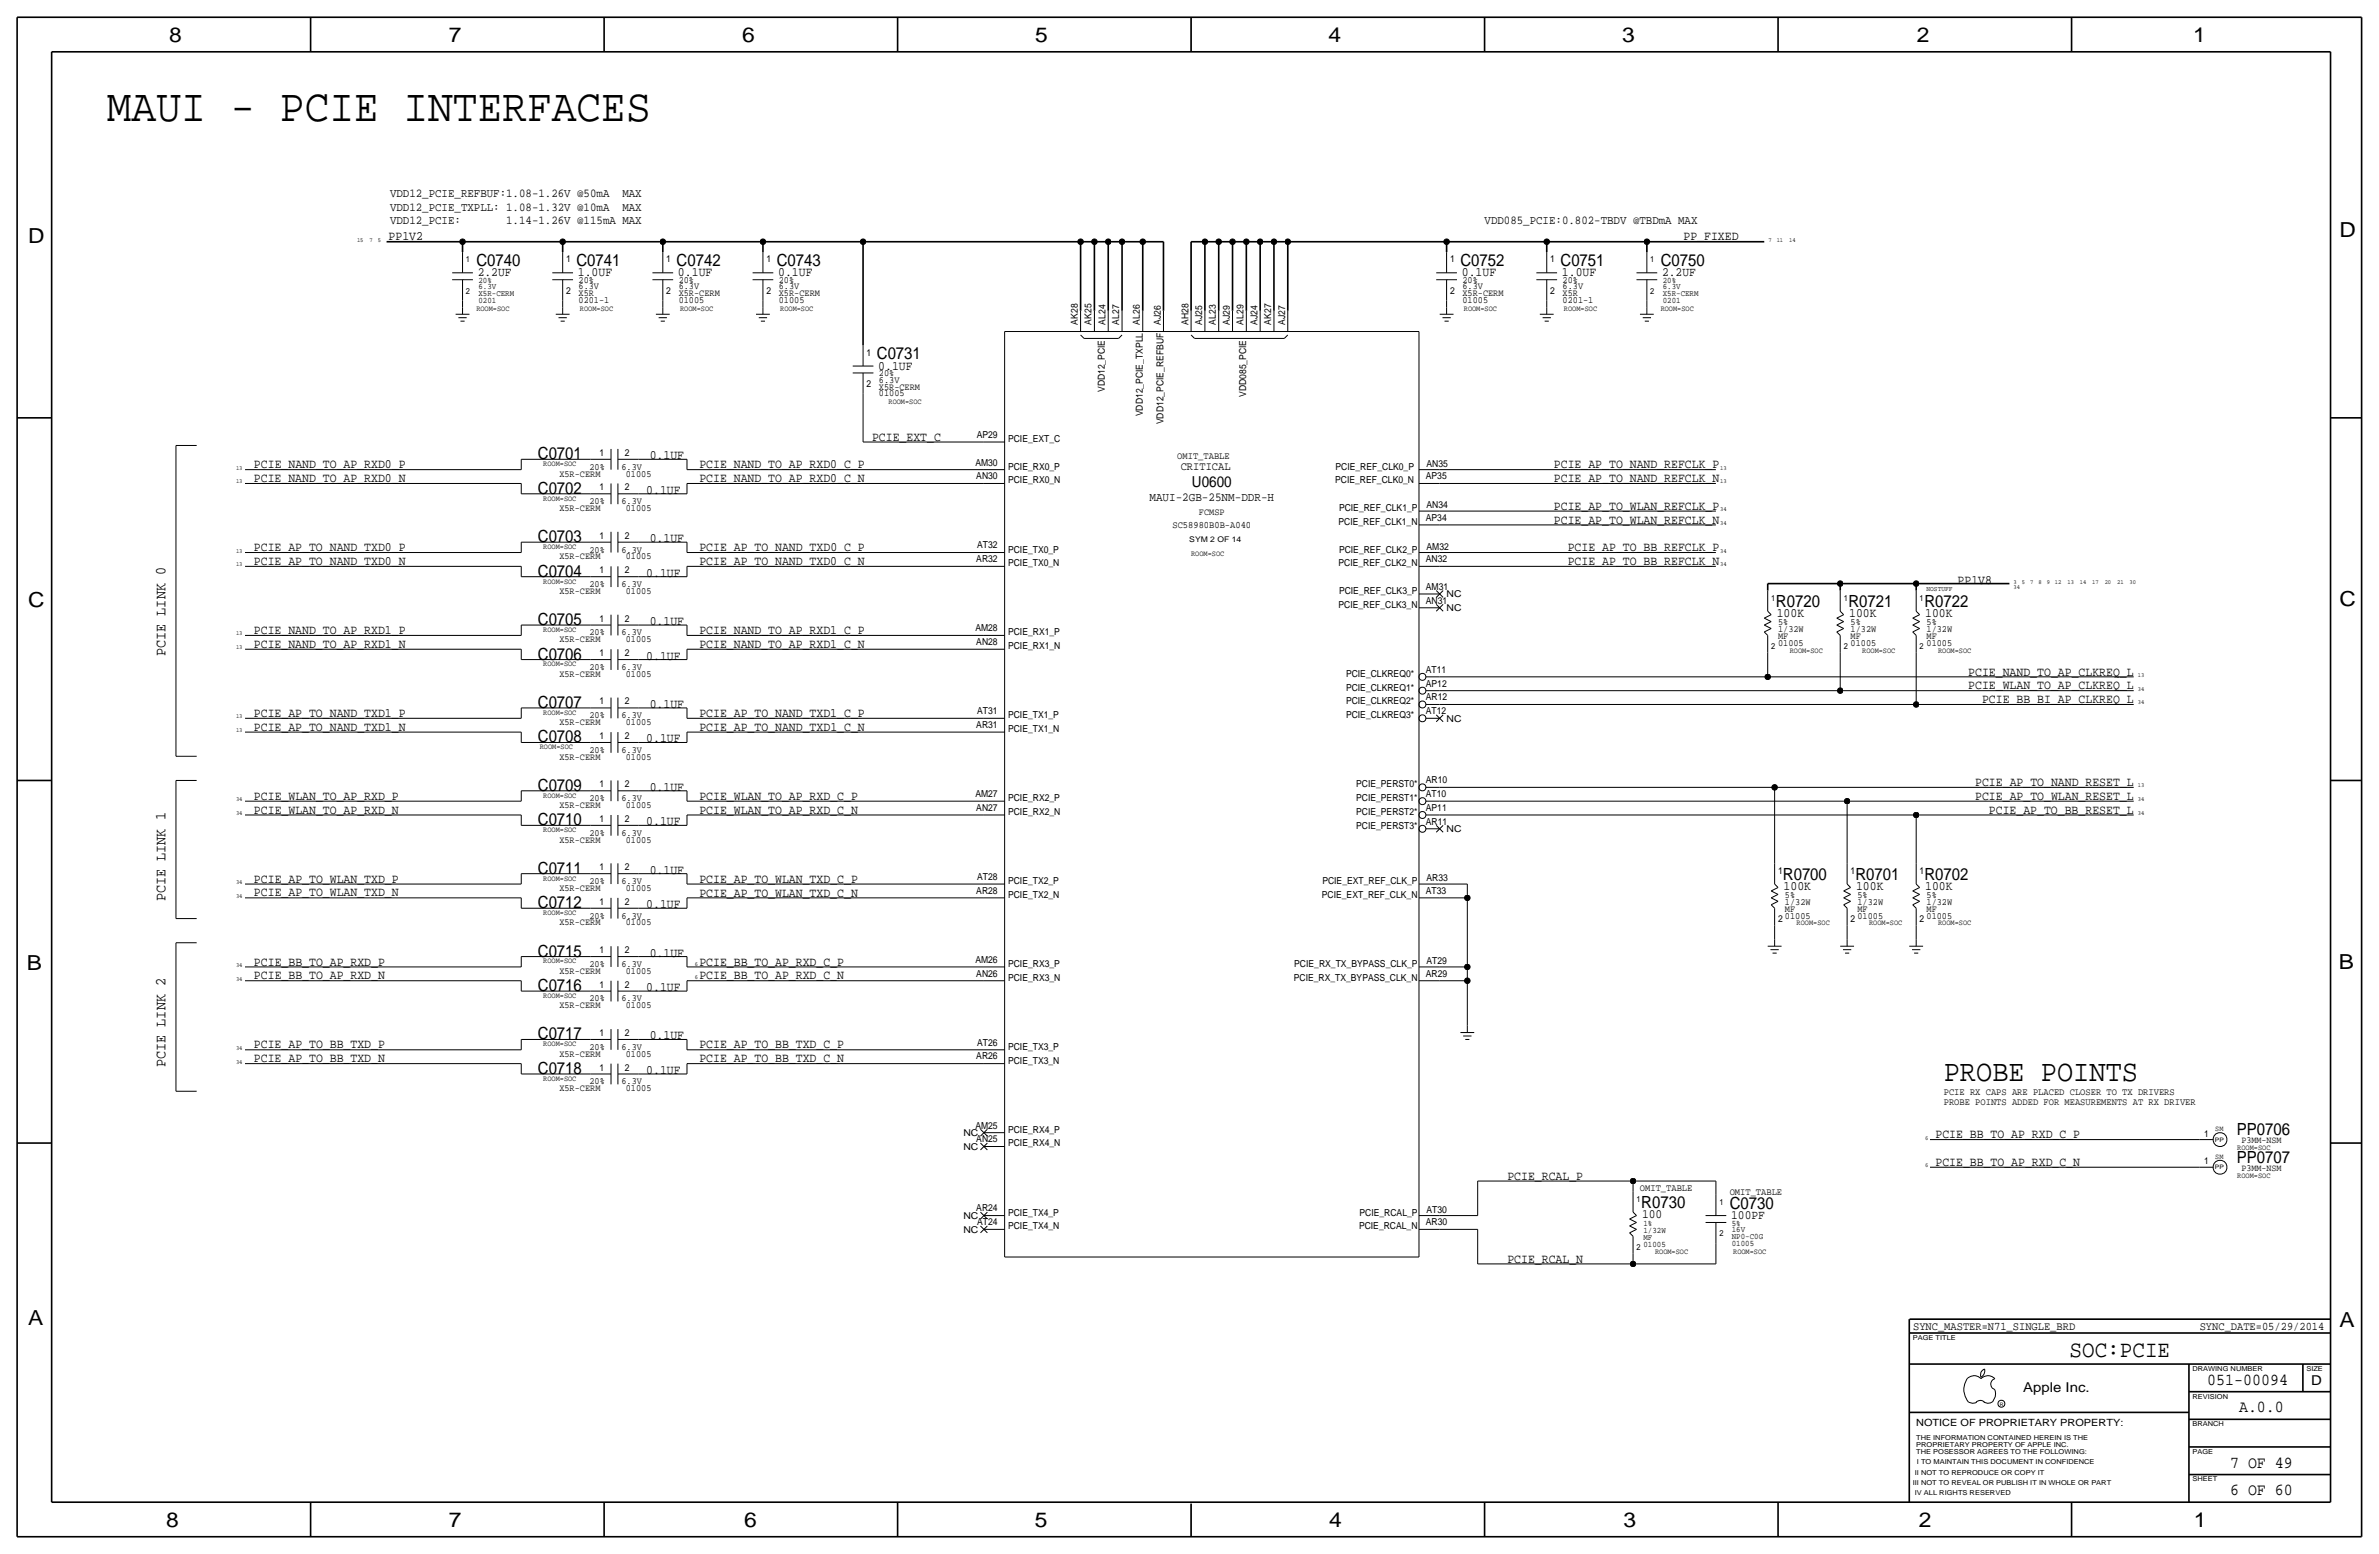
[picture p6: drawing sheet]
<svg xmlns="http://www.w3.org/2000/svg" width="875mm" height="572mm" viewBox="0 0 875 572" stroke-linecap="round" stroke-linejoin="round" font-family="sans-serif">
<defs><g id="words">
<text font-size="17" x="39.3" y="44.5">MAUI - PCIE INTERFACES</text>
<text font-size="11.1" x="715" y="397.5">PROBE POINTS</text>
<text font-size="8.6" x="761.2" y="499.1">SOC:PCIE</text>
<g font-size="7.6">
<text x="62.2" y="15.5">8</text>
<text x="165.1" y="15.5">7</text>
<text x="273" y="15.5">6</text>
<text x="380.7" y="15.5">5</text>
<text x="488.6" y="15.5">4</text>
<text x="596.6" y="15.5">3</text>
<text x="705.1" y="15.5">2</text>
<text x="806.7" y="15.5">1</text>
<text x="10.4" y="89.4">D</text>
<text x="860.5" y="87.1">D</text>
<text x="10.4" y="223.3">C</text>
<text x="860.5" y="222.8">C</text>
<text x="9.8" y="356.6">B</text>
<text x="860.3" y="356.4">B</text>
<text x="10.4" y="487.4">A</text>
<text x="860.5" y="488.2">A</text>
<text x="61.2" y="561.6">8</text>
<text x="165" y="561.6">7</text>
<text x="273.8" y="561.6">6</text>
<text x="380.7" y="561.6">5</text>
<text x="488.9" y="561.6">4</text>
<text x="597.1" y="561.6">3</text>
<text x="705.8" y="561.6">2</text>
<text x="806.9" y="561.6">1</text>
</g>
<g font-size="6.2">
<text x="175.2" y="97.8">C0740</text>
<text x="212" y="97.8">C0741</text>
<text x="248.9" y="97.8">C0742</text>
<text x="285.7" y="97.8">C0743</text>
<text x="537.2" y="97.8">C0752</text>
<text x="574" y="97.8">C0751</text>
<text x="610.8" y="97.8">C0750</text>
<text x="322.5" y="132.1">C0731</text>
<text x="197.8" y="168.9">C0701</text>
<text x="197.8" y="181.6">C0702</text>
<text x="197.8" y="199.4">C0703</text>
<text x="197.8" y="212.1">C0704</text>
<text x="653.2" y="223.3">R0720</text>
<text x="679.9" y="223.3">R0721</text>
<text x="707.8" y="223.3">R0722</text>
<text x="197.8" y="229.9">C0705</text>
<text x="197.8" y="242.6">C0706</text>
<text x="197.8" y="260.3">C0707</text>
<text x="197.8" y="273.1">C0708</text>
<text x="197.8" y="290.8">C0709</text>
<text x="197.8" y="303.5">C0710</text>
<text x="197.8" y="321.3">C0711</text>
<text x="655.8" y="323.6">R0700</text>
<text x="682.4" y="323.6">R0701</text>
<text x="707.8" y="323.6">R0702</text>
<text x="197.8" y="334">C0712</text>
<text x="197.8" y="351.8">C0715</text>
<text x="197.8" y="364.5">C0716</text>
<text x="197.8" y="382.3">C0717</text>
<text x="197.8" y="395">C0718</text>
<text x="822.8" y="417.6">PP0706</text>
<text x="822.8" y="427.7">PP0707</text>
<text x="603.7" y="444.2">R0730</text>
<text x="636.2" y="444.5">C0730</text>
<text x="811.9" y="509.3">051-00094</text>
<text x="823.6" y="519.4">A.0.0</text>
<text x="820.3" y="539.7">7 OF 49</text>
<text x="820.3" y="549.9">6 OF 60</text>
</g>
<g font-size="5.6">
<text x="438.4" y="179.1">U0600</text>
<text x="60.9" y="241.3" transform="rotate(-90 60.9 241.3)">PCIE LINK 0</text>
<text x="60.9" y="331.5" transform="rotate(-90 60.9 331.5)">PCIE LINK 1</text>
<text x="60.9" y="392.4" transform="rotate(-90 60.9 392.4)">PCIE LINK 2</text>
</g>
<g font-size="5">
<text x="850.1" y="509.3">D</text>
<text x="744.2" y="511.8">Apple Inc.</text>
</g>
<g font-size="4.7">
<text x="142.9" y="88.4">PP1V2</text>
<text x="619.2" y="88.4">PP_FIXED</text>
<text x="175.7" y="101.6">2.2UF</text>
<text x="212.5" y="101.6">1.0UF</text>
<text x="249.4" y="101.6">0.1UF</text>
<text x="286.2" y="101.6">0.1UF</text>
<text x="537.7" y="101.6">0.1UF</text>
<text x="574.5" y="101.6">1.0UF</text>
<text x="611.3" y="101.6">2.2UF</text>
<text x="323" y="135.9">0.1UF</text>
<text x="320.7" y="162.1">PCIE_EXT_C</text>
<text x="93.4" y="172.2">PCIE_NAND_TO_AP_RXD0_P</text>
<text x="239" y="168.9">0.1UF</text>
<text x="257.2" y="172.2">PCIE_NAND_TO_AP_RXD0_C_P</text>
<text x="571.6" y="172.2">PCIE_AP_TO_NAND_REFCLK_P</text>
<text x="93.4" y="177.3">PCIE_NAND_TO_AP_RXD0_N</text>
<text x="257.2" y="177.3">PCIE_NAND_TO_AP_RXD0_C_N</text>
<text x="571.6" y="177.3">PCIE_AP_TO_NAND_REFCLK_N</text>
<text x="237.7" y="181.6">0.1UF</text>
<text x="571.6" y="187.5">PCIE_AP_TO_WLAN_REFCLK_P</text>
<text x="571.6" y="192.5">PCIE_AP_TO_WLAN_REFCLK_N</text>
<text x="93.4" y="202.7">PCIE_AP_TO_NAND_TXD0_P</text>
<text x="239" y="199.4">0.1UF</text>
<text x="257.3" y="202.7">PCIE_AP_TO_NAND_TXD0_C_P</text>
<text x="576.6" y="202.7">PCIE_AP_TO_BB_REFCLK_P</text>
<text x="93.4" y="207.8">PCIE_AP_TO_NAND_TXD0_N</text>
<text x="257.2" y="207.8">PCIE_AP_TO_NAND_TXD0_C_N</text>
<text x="576.6" y="207.8">PCIE_AP_TO_BB_REFCLK_N</text>
<text x="237.7" y="212.1">0.1UF</text>
<text x="720" y="214.6">PP1V8</text>
<text x="653.5" y="227.1">100K</text>
<text x="680.2" y="227.1">100K</text>
<text x="708.1" y="227.1">100K</text>
<text x="93.4" y="233.2">PCIE_NAND_TO_AP_RXD1_P</text>
<text x="239" y="229.9">0.1UF</text>
<text x="257.2" y="233.2">PCIE_NAND_TO_AP_RXD1_C_P</text>
<text x="93.4" y="238.3">PCIE_NAND_TO_AP_RXD1_N</text>
<text x="257.2" y="238.3">PCIE_NAND_TO_AP_RXD1_C_N</text>
<text x="237.7" y="242.6">0.1UF</text>
<text x="724" y="248.4">PCIE_NAND_TO_AP_CLKREQ_L</text>
<text x="724" y="253.5">PCIE_WLAN_TO_AP_CLKREQ_L</text>
<text x="93.4" y="263.7">PCIE_AP_TO_NAND_TXD1_P</text>
<text x="239" y="260.3">0.1UF</text>
<text x="257.2" y="263.7">PCIE_AP_TO_NAND_TXD1_C_P</text>
<text x="729" y="258.6">PCIE_BB_BI_AP_CLKREQ_L</text>
<text x="93.4" y="268.7">PCIE_AP_TO_NAND_TXD1_N</text>
<text x="257.3" y="268.7">PCIE_AP_TO_NAND_TXD1_C_N</text>
<text x="237.7" y="273.1">0.1UF</text>
<text x="239" y="290.8">0.1UF</text>
<text x="726.5" y="289.1">PCIE_AP_TO_NAND_RESET_L</text>
<text x="93.4" y="294.1">PCIE_WLAN_TO_AP_RXD_P</text>
<text x="93.4" y="299.2">PCIE_WLAN_TO_AP_RXD_N</text>
<text x="257.2" y="299.2">PCIE_WLAN_TO_AP_RXD_C_N</text>
<text x="257.3" y="294.1">PCIE_WLAN_TO_AP_RXD_C_P</text>
<text x="726.5" y="294.1">PCIE_AP_TO_WLAN_RESET_L</text>
<text x="731.6" y="299.2">PCIE_AP_TO_BB_RESET_L</text>
<text x="237.7" y="303.5">0.1UF</text>
<text x="239" y="321.3">0.1UF</text>
<text x="93.4" y="329.7">PCIE_AP_TO_WLAN_TXD_N</text>
<text x="93.4" y="324.6">PCIE_AP_TO_WLAN_TXD_P</text>
<text x="257.2" y="329.7">PCIE_AP_TO_WLAN_TXD_C_N</text>
<text x="257.3" y="324.6">PCIE_AP_TO_WLAN_TXD_C_P</text>
<text x="656" y="327.4">100K</text>
<text x="682.7" y="327.4">100K</text>
<text x="708.1" y="327.4">100K</text>
<text x="237.7" y="334">0.1UF</text>
<text x="239" y="351.8">0.1UF</text>
<text x="93.4" y="355.1">PCIE_BB_TO_AP_RXD_P</text>
<text x="257.3" y="355.1">PCIE_BB_TO_AP_RXD_C_P</text>
<text x="93.4" y="360.2">PCIE_BB_TO_AP_RXD_N</text>
<text x="237.7" y="364.5">0.1UF</text>
<text x="257.2" y="360.2">PCIE_BB_TO_AP_RXD_C_N</text>
<text x="239" y="382.3">0.1UF</text>
<text x="93.4" y="385.6">PCIE_AP_TO_BB_TXD_P</text>
<text x="257.2" y="385.6">PCIE_AP_TO_BB_TXD_C_P</text>
<text x="93.4" y="390.7">PCIE_AP_TO_BB_TXD_N</text>
<text x="237.7" y="395">0.1UF</text>
<text x="257.3" y="390.7">PCIE_AP_TO_BB_TXD_C_N</text>
<text x="711.9" y="418.6">PCIE_BB_TO_AP_RXD_C_P</text>
<text x="711.9" y="428.8">PCIE_BB_TO_AP_RXD_C_N</text>
<text x="554.4" y="433.8">PCIE_RCAL_P</text>
<text x="604" y="448.1">100</text>
<text x="636.7" y="448.3">100PF</text>
<text x="554.4" y="464.3">PCIE_RCAL_N</text>
</g>
<text font-size="4.5" x="422.8" y="184.2">MAUI-2GB-25NM-DDR-H</text>
<g font-size="4.4">
<text x="143.5" y="72.4">VDD12_PCIE_REFBUF:1.08-1.26V @50mA</text>
<text x="143.5" y="77.5">VDD12_PCIE_TXPLL: 1.08-1.32V @10mA</text>
<text x="228.9" y="72.4">MAX</text>
<text x="228.9" y="77.5">MAX</text>
<text x="143.5" y="82.5">VDD12_PCIE:</text>
<text x="186.2" y="82.5">1.14-1.26V @115mA MAX</text>
<text x="546" y="82.5">VDD085_PCIE:0.802-TBDV @TBDmA MAX</text>
</g>
<g font-size="4.3">
<text x="434.3" y="172.7">CRITICAL</text>
<text x="703.7" y="489.2">SYNC_MASTER=N71_SINGLE_BRD</text>
<text x="809.1" y="489">SYNC_DATE=05/29/2014</text>
</g>
<text font-size="3.7" x="704.8" y="524.5">NOTICE OF PROPRIETARY PROPERTY:</text>
<g font-size="3.6">
<text x="433" y="168.9">OMIT_TABLE</text>
<text x="431.2" y="194.3">SC58980B0B-A040</text>
<text x="715" y="402.6">PCIE RX CAPS ARE PLACED CLOSER TO TX DRIVERS</text>
<text x="715" y="406.4">PROBE POINTS ADDED FOR MEASUREMENTS AT RX DRIVER</text>
<text x="603.2" y="438.1">OMIT_TABLE</text>
<text x="636.2" y="439.4">OMIT_TABLE</text>
</g>
<g font-size="3.5">
<text x="208.2" y="96.5">1</text>
<text x="245.1" y="96.5">1</text>
<text x="281.9" y="96.5">1</text>
<text x="533.4" y="96.5">1</text>
<text x="570.2" y="96.5">1</text>
<text x="208.2" y="108">2</text>
<text x="212.8" y="106.4">6.3V</text>
<text x="212.8" y="104.1">20%</text>
<text x="245.1" y="108">2</text>
<text x="249.6" y="104.1">20%</text>
<text x="249.6" y="106.4">6.3V</text>
<text x="281.9" y="108">2</text>
<text x="286.5" y="106.4">6.3V</text>
<text x="286.5" y="104.1">20%</text>
<text x="533.4" y="108">2</text>
<text x="537.9" y="106.4">6.3V</text>
<text x="537.9" y="104.1">20%</text>
<text x="570.2" y="108">2</text>
<text x="574.7" y="106.4">6.3V</text>
<text x="574.7" y="104.1">20%</text>
<text x="212.8" y="109">X5R</text>
<text x="212.8" y="111.5">0201-1</text>
<text x="249.6" y="109">X5R-CERM</text>
<text x="249.6" y="111.5">01005</text>
<text x="286.5" y="109">X5R-CERM</text>
<text x="286.5" y="111.5">01005</text>
<text x="537.9" y="109">X5R-CERM</text>
<text x="537.9" y="111.5">01005</text>
<text x="574.7" y="109">X5R</text>
<text x="574.7" y="111.5">0201-1</text>
<text x="396.4" y="119.4" transform="rotate(-90 396.4 119.4)">AK28</text>
<text x="401.5" y="119.4" transform="rotate(-90 401.5 119.4)">AK25</text>
<text x="406.6" y="119.4" transform="rotate(-90 406.6 119.4)">AL24</text>
<text x="411.7" y="119.4" transform="rotate(-90 411.7 119.4)">AL27</text>
<text x="419.3" y="119.4" transform="rotate(-90 419.3 119.4)">AL26</text>
<text x="426.9" y="119.4" transform="rotate(-90 426.9 119.4)">AJ26</text>
<text x="437.1" y="119.4" transform="rotate(-90 437.1 119.4)">AH28</text>
<text x="442.2" y="119.4" transform="rotate(-90 442.2 119.4)">AJ25</text>
<text x="447.3" y="119.4" transform="rotate(-90 447.3 119.4)">AL23</text>
<text x="452.3" y="119.4" transform="rotate(-90 452.3 119.4)">AJ29</text>
<text x="457.4" y="119.4" transform="rotate(-90 457.4 119.4)">AL29</text>
<text x="462.5" y="119.4" transform="rotate(-90 462.5 119.4)">AJ24</text>
<text x="467.6" y="119.4" transform="rotate(-90 467.6 119.4)">AK27</text>
<text x="472.7" y="119.4" transform="rotate(-90 472.7 119.4)">AJ27</text>
<text x="318.7" y="130.8">1</text>
<text x="318.7" y="142.2">2</text>
<text x="323.3" y="143.3">X5R-CERM</text>
<text x="323.3" y="140.7">6.3V</text>
<text x="323.3" y="138.4">20%</text>
<text x="323.3" y="145.8">01005</text>
<text x="406.4" y="144.2" transform="rotate(-90 406.4 144.2)">VDD12_PCIE</text>
<text x="458.4" y="146" transform="rotate(-90 458.4 146)">VDD085_PCIE</text>
<text x="420.3" y="153.1" transform="rotate(-90 420.3 153.1)">VDD12_PCIE_TXPLL</text>
<text x="359.3" y="161">AP29</text>
<text x="427.9" y="156.1" transform="rotate(-90 427.9 156.1)">VDD12_PCIE_REFBUF</text>
<text x="220.4" y="167.6">1</text>
<text x="229.8" y="167.6">2</text>
<text x="370.8" y="162.6">PCIE_EXT_C</text>
<text x="216.8" y="172.7">20%</text>
<text x="228.6" y="172.7">6.3V</text>
<text x="358.7" y="171.2">AM30</text>
<text x="370.8" y="172.7">PCIE_RX0_P</text>
<text x="491.2" y="172.7">PCIE_REF_CLK0_P</text>
<text x="524.7" y="171.7">AN35</text>
<text x="205.7" y="175.3">X5R-CERM</text>
<text x="230.2" y="175.3">01005</text>
<text x="359.1" y="176.3">AN30</text>
<text x="370.8" y="177.8">PCIE_RX0_N</text>
<text x="491.1" y="177.8">PCIE_REF_CLK0_N</text>
<text x="524.5" y="176.3">AP35</text>
<text x="216.8" y="185.4">20%</text>
<text x="220.4" y="180.3">1</text>
<text x="228.6" y="185.4">6.3V</text>
<text x="229.8" y="180.3">2</text>
<text x="205.7" y="188">X5R-CERM</text>
<text x="230.2" y="188">01005</text>
<text x="441" y="189.2">FCMSP</text>
<text x="492.5" y="188">PCIE_REF_CLK1_P</text>
<text x="524.5" y="191.5">AP34</text>
<text x="524.7" y="187">AN34</text>
<text x="492.3" y="193">PCIE_REF_CLK1_N</text>
<text x="216.8" y="203.2">20%</text>
<text x="220.4" y="198.1">1</text>
<text x="228.6" y="203.2">6.3V</text>
<text x="229.8" y="198.1">2</text>
<text x="359.5" y="201.7">AT32</text>
<text x="370.8" y="203.2">PCIE_TX0_P</text>
<text x="492.5" y="203.2">PCIE_REF_CLK2_P</text>
<text x="524.7" y="202.2">AM32</text>
<text x="205.7" y="205.7">X5R-CERM</text>
<text x="230.2" y="205.7">01005</text>
<text x="359.1" y="206.8">AR32</text>
<text x="370.8" y="208.3">PCIE_TX0_N</text>
<text x="492.3" y="208.3">PCIE_REF_CLK2_N</text>
<text x="524.5" y="206.8">AN32</text>
<text x="216.8" y="215.9">20%</text>
<text x="220.4" y="210.8">1</text>
<text x="228.6" y="215.9">6.3V</text>
<text x="229.8" y="210.8">2</text>
<text x="205.7" y="218.4">X5R-CERM</text>
<text x="230.2" y="218.4">01005</text>
<text x="492.5" y="218.4">PCIE_REF_CLK3_P</text>
<text x="524.5" y="216.9">AM31</text>
<text x="532.1" y="219.7">NC</text>
<text x="492.3" y="223.5">PCIE_REF_CLK3_N</text>
<text x="524.5" y="222">AN31</text>
<text x="532.1" y="224.8">NC</text>
<text x="216.8" y="233.7">20%</text>
<text x="220.4" y="228.6">1</text>
<text x="228.6" y="233.7">6.3V</text>
<text x="229.8" y="228.6">2</text>
<text x="358.7" y="232.2">AM28</text>
<text x="370.8" y="233.7">PCIE_RX1_P</text>
<text x="654" y="229.9">5%</text>
<text x="654" y="232.4">1/32W</text>
<text x="680.7" y="232.4">1/32W</text>
<text x="680.7" y="229.9">5%</text>
<text x="708.6" y="232.4">1/32W</text>
<text x="708.6" y="229.9">5%</text>
<text x="205.7" y="236.2">X5R-CERM</text>
<text x="230.2" y="236.2">01005</text>
<text x="359.1" y="237.2">AN28</text>
<text x="370.8" y="238.7">PCIE_RX1_N</text>
<text x="654" y="237.5">01005</text>
<text x="654" y="235">MF</text>
<text x="680.7" y="235">MF</text>
<text x="680.7" y="237.5">01005</text>
<text x="708.6" y="237.5">01005</text>
<text x="708.6" y="235">MF</text>
<text x="220.4" y="241.3">1</text>
<text x="229.8" y="241.3">2</text>
<text x="205.7" y="248.9">X5R-CERM</text>
<text x="216.8" y="246.4">20%</text>
<text x="228.6" y="246.4">6.3V</text>
<text x="230.2" y="248.9">01005</text>
<text x="495.1" y="248.9">PCIE_CLKREQ0*</text>
<text x="524.5" y="247.4">AT11</text>
<text x="495.1" y="254">PCIE_CLKREQ1*</text>
<text x="524.5" y="252.5">AP12</text>
<text x="524.5" y="257.6">AR12</text>
<text x="220.4" y="259.1">1</text>
<text x="229.8" y="259.1">2</text>
<text x="359.5" y="262.6">AT31</text>
<text x="495.1" y="259.1">PCIE_CLKREQ2*</text>
<text x="524.5" y="262.6">AT12</text>
<text x="205.7" y="266.7">X5R-CERM</text>
<text x="216.8" y="264.2">20%</text>
<text x="228.6" y="264.2">6.3V</text>
<text x="230.2" y="266.7">01005</text>
<text x="359.1" y="267.7">AR31</text>
<text x="370.8" y="269.2">PCIE_TX1_N</text>
<text x="370.8" y="264.1">PCIE_TX1_P</text>
<text x="495.1" y="264.2">PCIE_CLKREQ3*</text>
<text x="532.1" y="265.4">NC</text>
<text x="220.4" y="271.8">1</text>
<text x="229.8" y="271.8">2</text>
<text x="205.7" y="279.4">X5R-CERM</text>
<text x="216.8" y="276.9">20%</text>
<text x="228.6" y="276.9">6.3V</text>
<text x="230.2" y="279.4">01005</text>
<text x="220.4" y="289.6">1</text>
<text x="229.8" y="289.6">2</text>
<text x="358.7" y="293.1">AM27</text>
<text x="498.8" y="289.6">PCIE_PERST0*</text>
<text x="524.5" y="288">AR10</text>
<text x="524.5" y="293.1">AT10</text>
<text x="205.7" y="297.2">X5R-CERM</text>
<text x="216.8" y="294.6">20%</text>
<text x="228.6" y="294.6">6.3V</text>
<text x="230.2" y="297.2">01005</text>
<text x="359.1" y="298.2">AN27</text>
<text x="370.8" y="299.7">PCIE_RX2_N</text>
<text x="370.8" y="294.6">PCIE_RX2_P</text>
<text x="498.8" y="299.7">PCIE_PERST2*</text>
<text x="498.8" y="294.6">PCIE_PERST1*</text>
<text x="524.5" y="298.2">AP11</text>
<text x="220.4" y="302.3">1</text>
<text x="229.8" y="302.3">2</text>
<text x="498.8" y="304.8">PCIE_PERST3*</text>
<text x="524.5" y="303.3">AR11</text>
<text x="205.7" y="309.9">X5R-CERM</text>
<text x="216.8" y="307.3">20%</text>
<text x="228.6" y="307.3">6.3V</text>
<text x="230.2" y="309.9">01005</text>
<text x="532.1" y="306.1">NC</text>
<text x="220.4" y="320">1</text>
<text x="229.8" y="320">2</text>
<text x="359.5" y="323.6">AT28</text>
<text x="654" y="321.3">1</text>
<text x="680.7" y="321.3">1</text>
<text x="706.1" y="321.3">1</text>
<text x="205.7" y="327.7">X5R-CERM</text>
<text x="216.8" y="325.1">20%</text>
<text x="228.6" y="325.1">6.3V</text>
<text x="230.2" y="327.7">01005</text>
<text x="359.1" y="328.7">AR28</text>
<text x="370.8" y="325.1">PCIE_TX2_P</text>
<text x="486.4" y="325.1">PCIE_EXT_REF_CLK_P</text>
<text x="524.5" y="328.7">AT33</text>
<text x="524.7" y="324.1">AR33</text>
<text x="220.4" y="332.7">1</text>
<text x="229.8" y="332.7">2</text>
<text x="370.8" y="330.2">PCIE_TX2_N</text>
<text x="486.2" y="330.2">PCIE_EXT_REF_CLK_N</text>
<text x="656.5" y="332.7">1/32W</text>
<text x="656.5" y="335.3">MF</text>
<text x="656.5" y="330.2">5%</text>
<text x="683.2" y="332.7">1/32W</text>
<text x="683.2" y="330.2">5%</text>
<text x="683.2" y="335.3">MF</text>
<text x="708.6" y="332.7">1/32W</text>
<text x="708.6" y="330.2">5%</text>
<text x="708.6" y="335.3">MF</text>
<text x="205.7" y="340.4">X5R-CERM</text>
<text x="216.8" y="337.8">20%</text>
<text x="228.6" y="337.8">6.3V</text>
<text x="230.2" y="340.4">01005</text>
<text x="654" y="339.1">2</text>
<text x="656.5" y="337.8">01005</text>
<text x="680.7" y="339.1">2</text>
<text x="683.2" y="337.8">01005</text>
<text x="706.1" y="339.1">2</text>
<text x="708.6" y="337.8">01005</text>
<text x="220.4" y="350.5">1</text>
<text x="229.8" y="350.5">2</text>
<text x="205.7" y="358.1">X5R-CERM</text>
<text x="216.8" y="355.6">20%</text>
<text x="228.6" y="355.6">6.3V</text>
<text x="230.2" y="358.1">01005</text>
<text x="358.7" y="354.1">AM26</text>
<text x="359.1" y="359.2">AN26</text>
<text x="370.8" y="355.6">PCIE_RX3_P</text>
<text x="476" y="355.6">PCIE_RX_TX_BYPASS_CLK_P</text>
<text x="524.5" y="359.2">AR29</text>
<text x="524.7" y="354.6">AT29</text>
<text x="220.4" y="363.2">1</text>
<text x="229.8" y="363.2">2</text>
<text x="370.8" y="360.7">PCIE_RX3_N</text>
<text x="475.9" y="360.7">PCIE_RX_TX_BYPASS_CLK_N</text>
<text x="205.7" y="370.8">X5R-CERM</text>
<text x="216.8" y="368.3">20%</text>
<text x="228.6" y="368.3">6.3V</text>
<text x="230.2" y="370.8">01005</text>
<text x="220.4" y="381">1</text>
<text x="229.8" y="381">2</text>
<text x="205.7" y="388.6">X5R-CERM</text>
<text x="216.8" y="386.1">20%</text>
<text x="228.6" y="386.1">6.3V</text>
<text x="230.2" y="388.6">01005</text>
<text x="359.1" y="389.6">AR26</text>
<text x="359.5" y="384.6">AT26</text>
<text x="370.8" y="386.1">PCIE_TX3_P</text>
<text x="220.4" y="393.7">1</text>
<text x="229.8" y="393.7">2</text>
<text x="370.8" y="391.2">PCIE_TX3_N</text>
<text x="205.7" y="401.3">X5R-CERM</text>
<text x="216.8" y="398.8">20%</text>
<text x="228.6" y="398.8">6.3V</text>
<text x="230.2" y="401.3">01005</text>
<text x="354.3" y="417.8">NC</text>
<text x="358.7" y="415">AM25</text>
<text x="370.8" y="416.6">PCIE_RX4_P</text>
<text x="810.8" y="418.1">1</text>
<text x="354.3" y="422.9">NC</text>
<text x="359.1" y="420.1">AN25</text>
<text x="370.8" y="421.6">PCIE_RX4_N</text>
<text x="824.4" y="420.4">P3MM-NSM</text>
<text x="810.8" y="428.2">1</text>
<text x="824.4" y="430.5">P3MM-NSM</text>
<text x="354.3" y="448.3">NC</text>
<text x="359.1" y="445.5">AR24</text>
<text x="370.8" y="447">PCIE_TX4_P</text>
<text x="500" y="447">PCIE_RCAL_P</text>
<text x="524.7" y="446">AT30</text>
<text x="354.3" y="453.4">NC</text>
<text x="359.5" y="450.6">AT24</text>
<text x="370.8" y="452.1">PCIE_TX4_N</text>
<text x="499.9" y="452.1">PCIE_RCAL_N</text>
<text x="524.5" y="450.6">AR30</text>
</g>
<g font-size="3.1">
<text x="171.4" y="96.5">1</text>
<text x="607" y="96.5">1</text>
<text x="171.4" y="108">2</text>
<text x="176" y="106.4">6.3V</text>
<text x="176" y="104.1">20%</text>
<text x="607" y="108">2</text>
<text x="611.6" y="106.4">6.3V</text>
<text x="611.6" y="104.1">20%</text>
<text x="176" y="109">X5R-CERM</text>
<text x="176" y="111.5">0201</text>
<text x="611.6" y="109">X5R-CERM</text>
<text x="611.6" y="111.5">0201</text>
<text x="651.5" y="221">1</text>
<text x="678.1" y="221">1</text>
<text x="706.1" y="221">1</text>
<text x="651.5" y="238.8">2</text>
<text x="678.1" y="238.8">2</text>
<text x="706.1" y="238.8">2</text>
<text x="601.9" y="442">1</text>
<text x="632.4" y="443.2">1</text>
<text x="604.5" y="450.9">1%</text>
<text x="604.5" y="453.4">1/32W</text>
<text x="604.5" y="455.9">MF</text>
<text x="632.4" y="454.7">2</text>
<text x="637" y="455.7">NP0-C0G</text>
<text x="637" y="453.1">16V</text>
<text x="637" y="450.9">5%</text>
<text x="601.9" y="459.7">2</text>
<text x="604.5" y="458.5">01005</text>
<text x="637" y="458.2">01005</text>
</g>
<g font-size="2.9">
<text x="175.2" y="114.3">ROOM=SOC</text>
<text x="213.3" y="114.3">ROOM=SOC</text>
<text x="250.1" y="114.3">ROOM=SOC</text>
<text x="287" y="114.3">ROOM=SOC</text>
<text x="538.4" y="114.3">ROOM=SOC</text>
<text x="575.3" y="114.3">ROOM=SOC</text>
<text x="610.8" y="114.3">ROOM=SOC</text>
<text x="326.8" y="148.6">ROOM=SOC</text>
<text x="199.8" y="171.5">ROOM=SOC</text>
<text x="199.8" y="184.1">ROOM=SOC</text>
<text x="199.8" y="201.9">ROOM=SOC</text>
<text x="437.4" y="199.4">SYM 2 OF 14</text>
<text x="438.1" y="204.5">ROOM=SOC</text>
<text x="199.8" y="214.6">ROOM=SOC</text>
<text x="199.8" y="232.4">ROOM=SOC</text>
<text x="199.8" y="245.1">ROOM=SOC</text>
<text x="658.3" y="240">ROOM=SOC</text>
<text x="684.9" y="240">ROOM=SOC</text>
<text x="712.9" y="240">ROOM=SOC</text>
<text x="199.8" y="262.9">ROOM=SOC</text>
<text x="198.5" y="275.6">ROOM=SOC</text>
<text x="199.8" y="293.4">ROOM=SOC</text>
<text x="199.8" y="306.1">ROOM=SOC</text>
<text x="199.8" y="323.8">ROOM=SOC</text>
<text x="199.8" y="336.6">ROOM=SOC</text>
<text x="660.8" y="340.4">ROOM=SOC</text>
<text x="687.5" y="340.4">ROOM=SOC</text>
<text x="712.9" y="340.4">ROOM=SOC</text>
<text x="199.8" y="354.3">ROOM=SOC</text>
<text x="199.8" y="367">ROOM=SOC</text>
<text x="199.8" y="384.8">ROOM=SOC</text>
<text x="199.8" y="397.5">ROOM=SOC</text>
<text x="822.9" y="422.9">ROOM=SOC</text>
<text x="822.9" y="433.1">ROOM=SOC</text>
<text x="608.7" y="461">ROOM=SOC</text>
<text x="637.5" y="461">ROOM=SOC</text>
</g>
<g font-size="2.8">
<text x="814.8" y="416.1">SM</text>
<text x="814.8" y="426.2">SM</text>
</g>
<text font-size="2.6" x="708.6" y="217.2">NOSTUFF</text>
<g font-size="2.5">
<text x="703.5" y="492.8">PAGE TITLE</text>
<text x="806.4" y="504.2">DRAWING NUMBER</text>
<text x="848.3" y="504.2">SIZE</text>
<text x="806.4" y="514.4">REVISION</text>
<text x="806.4" y="524.5">BRANCH</text>
<text x="704.8" y="532.1">PROPRIETARY PROPERTY OF APPLE INC.</text>
<text x="704.8" y="529.6">THE INFORMATION CONTAINED HEREIN IS THE</text>
<text x="704.8" y="534.7">THE POSESSOR AGREES TO THE FOLLOWING:</text>
<text x="705.1" y="538.5">I TO MAINTAIN THIS DOCUMENT IN CONFIDENCE</text>
<text x="806.4" y="534.7">PAGE</text>
<text x="704.3" y="542.3">II NOT TO REPRODUCE OR COPY IT</text>
<text x="806.4" y="544.8">SHEET</text>
<text x="703.5" y="546.1">III NOT TO REVEAL OR PUBLISH IT IN WHOLE OR PART</text>
<text x="704.3" y="549.9">IV ALL RIGHTS RESERVED</text>
</g>
<g font-size="2.3">
<text x="131.3" y="88.9">15</text>
<text x="135.9" y="88.9">7</text>
<text x="138.9" y="88.9">5</text>
<text x="650.4" y="88.9">7</text>
<text x="653.5" y="88.9">11</text>
<text x="658.1" y="88.9">14</text>
<text x="86.8" y="172.7">13</text>
<text x="632.7" y="172.7">13</text>
<text x="86.8" y="177.8">13</text>
<text x="632.7" y="177.8">13</text>
<text x="632.7" y="188">34</text>
<text x="632.7" y="193">34</text>
<text x="86.8" y="203.2">13</text>
<text x="632.7" y="203.2">34</text>
<text x="86.8" y="208.3">13</text>
<text x="632.7" y="208.3">34</text>
<text x="740.6" y="214.6">3</text>
<text x="743.7" y="214.6">5</text>
<text x="746.7" y="214.6">7</text>
<text x="749.8" y="214.6">8</text>
<text x="752.8" y="214.6">9</text>
<text x="755.8" y="214.6">12</text>
<text x="760.4" y="214.6">13</text>
<text x="765" y="214.6">14</text>
<text x="769.6" y="214.6">17</text>
<text x="774.1" y="214.6">20</text>
<text x="778.7" y="214.6">21</text>
<text x="783.3" y="214.6">30</text>
<text x="740.6" y="216.5">34</text>
<text x="86.8" y="233.7">13</text>
<text x="86.8" y="238.8">13</text>
<text x="786.3" y="248.9">13</text>
<text x="786.3" y="254">34</text>
<text x="786.3" y="259.1">34</text>
<text x="86.8" y="269.2">13</text>
<text x="86.8" y="264.2">13</text>
<text x="786.3" y="289.6">13</text>
<text x="86.8" y="294.6">34</text>
<text x="86.8" y="299.7">34</text>
<text x="786.3" y="299.7">34</text>
<text x="786.3" y="294.6">34</text>
<text x="86.8" y="325.1">34</text>
<text x="86.8" y="330.2">34</text>
<text x="86.8" y="355.6">34</text>
<text x="255.5" y="355.1">6</text>
<text x="86.8" y="360.7">34</text>
<text x="255.5" y="360.2">6</text>
<text x="86.8" y="386.1">34</text>
<text x="86.8" y="391.2">34</text>
<text x="708.1" y="419.1">6</text>
<text x="814.6" y="419.9">PP</text>
<text x="708.1" y="429.3">6</text>
<text x="814.6" y="430">PP</text>
</g>
<text font-size="1.8" x="735.5" y="516.9">R</text>
</g></defs>
<g fill="none" stroke="#000" stroke-width=".37">
<path d="M170.1 92.7v7.6zM207 92.7v7.6zM243.8 92.7v7.6zM280.6 92.7v7.6zM532.1 92.7v7.6zM568.9 92.7v7.6zM605.7 92.7v7.6zM166.3 100.3h7.6zM166.3 102.9h7.6zM167.6 115.6h5.1zM168.6 116.8h3.1zM169.4 118.1h1.5z"/>
<path d="M170.1 110.5v2.5zM170.1 102.9v7.6zM170.1 113v2.6zM203.1 102.9h7.7zM203.1 100.3h7.7zM204.4 115.6h5.1zM205.4 116.8h3.1zM206.2 118.1h1.5zM207 110.5v2.5zM207 102.9v7.6zM207 113v2.6zM240 100.3h7.6z"/>
<path d="M240 102.9h7.6zM241.2 115.6h5.1zM242.3 116.8h3zM243 118.1h1.6zM243.8 110.5v2.5zM243.8 102.9v7.6zM243.8 113v2.6zM276.8 102.9h7.6zM276.8 100.3h7.6zM278.1 115.6h5.1zM279.1 116.8h3zM279.9 118.1h1.5z"/>
<path d="M280.6 110.5v2.5zM280.6 102.9v7.6zM280.6 113v2.6zM397.5 114.3v7.6zM402.5 114.3v7.6zM407.6 114.3v7.6zM412.7 114.3v7.6zM420.3 114.3v7.6zM427.9 114.3v7.6zM438.1 114.3v7.6zM443.2 114.3v7.6zM448.3 114.3v7.6z"/>
<path d="M453.3 114.3v7.6zM458.4 114.3v7.6zM463.5 114.3v7.6zM468.6 114.3v7.6zM473.7 114.3v7.6zM528.3 100.3h7.6zM528.3 102.9h7.6zM529.5 115.6h5.1zM530.6 116.8h3zM531.3 118.1h1.5zM532.1 110.5v2.5zM532.1 102.9v7.6z"/>
<path d="M532.1 113v2.6zM565.1 102.9h7.6zM565.1 100.3h7.6zM566.4 115.6h5.1zM567.4 116.8h3zM568.1 118.1h1.6zM568.9 110.5v2.5zM568.9 113v2.6zM568.9 102.9v7.6zM601.9 102.9h7.7zM601.9 100.3h7.7zM603.2 115.6h5.1z"/>
<path d="M604.2 116.8h3.1zM605 118.1h1.5zM605.7 110.5v2.5zM605.7 102.9v7.6zM605.7 113v2.6zM313.6 137.2h7.7zM313.6 134.6h7.7zM317.4 127v7.6zM317.4 137.2v7.6zM369.5 121.9v340.4zM369.5 121.9h152.4zM397.5 123.2l1.2 1.3z"/>
<path d="M398.7 124.5h12.7zM412.7 123.2l-1.3 1.3zM438.1 123.2l1.3 1.3zM439.4 124.5h33zM473.7 123.2l-1.3 1.3zM521.9 121.9v340.4zM317.4 144.8v17.8zM64.7 163.8h7.6zM64.7 163.8v114.3zM90.1 177.8h101.6zM90.1 172.7h101.6zM191.7 177.8v3.8z"/>
<path d="M191.7 168.9h25.4zM191.7 168.9v3.8zM217.1 168.9h7.6zM224.7 177.8v7.6zM224.7 165.1v7.6zM227.3 177.8v7.6zM227.3 165.1v7.6zM227.3 168.9h7.6zM234.9 168.9h17.8zM252.7 177.8v3.8zM252.7 177.8h109.2zM252.7 168.9v3.8z"/>
<path d="M252.7 172.7h109.2zM317.4 162.6h44.5zM361.9 172.7h7.6zM361.9 177.8h7.6zM361.9 162.6h7.6zM521.9 172.7h7.6zM521.9 177.8h7.6zM529.5 172.7h101.6zM529.5 177.8h101.6zM191.7 199.4h25.4zM191.7 199.4v3.8zM191.7 181.6h25.4z"/>
<path d="M217.1 199.4h7.6zM217.1 181.6h7.6zM224.7 195.6v7.6zM227.3 195.6v7.6zM227.3 199.4h7.6zM227.3 181.6h7.6zM234.9 181.6h17.8zM234.9 199.4h17.8zM252.7 199.4v3.8zM521.9 193h7.6zM521.9 188h7.6zM529.5 188h101.6z"/>
<path d="M529.5 193h101.6zM90.1 208.3h101.6zM90.1 203.2h101.6zM191.7 212.1h25.4zM191.7 208.3v3.8zM217.1 212.1h7.6zM224.7 208.3v7.6zM227.3 208.3v7.6zM227.3 212.1h7.6zM234.9 212.1h17.8zM252.7 208.3v3.8zM252.7 208.3h109.2z"/>
<path d="M252.7 203.2h109.2zM361.9 208.3h7.6zM361.9 203.2h7.6zM521.9 203.2h7.6zM521.9 208.3h7.6zM521.9 218.4h7.6zM528.3 217.2l2.5 2.5zM529.5 208.3h101.6zM529.5 203.2h101.6zM530.8 217.2l-2.5 2.5zM650.2 217.2v7.6zM676.9 217.2v7.6z"/>
<path d="M704.8 217.2v7.6zM90.1 233.7h101.6zM90.1 238.8h101.6zM191.7 229.9h25.4zM191.7 229.9v3.8zM191.7 238.8v3.8zM217.1 229.9h7.6zM224.7 238.8v7.6zM224.7 226.1v7.6zM227.3 238.8v7.6zM227.3 226.1v7.6zM227.3 229.9h7.6z"/>
<path d="M234.9 229.9h17.8zM252.7 229.9v3.8zM252.7 233.7h109.2zM252.7 238.8v3.8zM252.7 238.8h109.2zM361.9 238.8h7.6zM361.9 233.7h7.6zM521.9 223.5h7.6zM528.3 222.3l2.5 2.5zM530.8 222.3l-2.5 2.5zM648.9 232.4l1.3 1.3zM648.9 229.9l2.6 1.2z"/>
<path d="M648.9 227.3l2.6 1.3zM648.9 227.3l2.6-1.2zM648.9 232.4l2.6-1.3zM648.9 229.9l2.6-1.3zM650.2 224.8l1.3 1.3zM650.2 233.7v6.3zM675.6 227.3l2.5-1.2zM675.6 232.4l2.5-1.3zM675.6 229.9l2.5-1.3zM675.6 232.4l1.3 1.3zM675.6 229.9l2.5 1.2zM675.6 227.3l2.5 1.3z"/>
<path d="M676.9 224.8l1.2 1.3zM676.9 233.7v6.3zM703.5 227.3l2.6-1.2zM703.5 232.4l2.6-1.3zM703.5 229.9l2.6-1.3zM703.5 232.4l1.3 1.3zM703.5 229.9l2.6 1.2zM703.5 227.3l2.6 1.3zM704.8 224.8l1.3 1.3zM704.8 233.7v6.3zM191.7 242.6h25.4zM217.1 242.6h7.6z"/>
<path d="M224.7 256.5v7.7zM227.3 256.5v7.7zM227.3 242.6h7.6zM234.9 242.6h17.8zM524.5 254h5zM524.5 248.9h5zM524.5 259.1h5zM529.5 254h147.4zM529.5 248.9h120.7zM529.5 259.1h175.3zM650.2 240v8.9zM650.2 248.9h134.6z"/>
<path d="M676.9 254h107.9zM676.9 240v14zM704.8 240v19.1zM704.8 259.1h80zM64.7 278.1h7.6zM90.1 264.2h101.6zM90.1 269.2h101.6zM191.7 260.4h25.4zM191.7 260.4v3.8zM191.7 273.1h25.4zM191.7 269.2v3.9zM217.1 260.4h7.6z"/>
<path d="M217.1 273.1h7.6zM224.7 269.2v7.7zM227.3 269.2v7.7zM227.3 260.4h7.6zM227.3 273.1h7.6zM234.9 260.4h17.8zM234.9 273.1h17.8zM252.7 260.4v3.8zM252.7 264.2h109.2zM252.7 269.2v3.9zM252.7 269.2h109.2zM361.9 264.2h7.6z"/>
<path d="M361.9 269.2h7.6zM524.5 264.2h5zM528.3 262.9l2.5 2.5zM530.8 262.9l-2.5 2.5zM64.7 287v50.8zM64.7 287h7.6zM90.1 299.7h101.6zM90.1 294.6h101.6zM191.7 299.7v3.8zM191.7 290.8h25.4zM191.7 290.8v3.8zM217.1 290.8h7.6z"/>
<path d="M224.7 299.7v7.6zM224.7 287v7.6zM227.3 299.7v7.6zM227.3 287v7.6zM227.3 290.8h7.6zM234.9 290.8h17.8zM252.7 299.7h109.2zM252.7 299.7v3.8zM252.7 290.8v3.8zM252.7 294.6h109.2zM361.9 294.6h7.6zM361.9 299.7h7.6z"/>
<path d="M524.5 289.6h5zM524.5 299.7h5zM524.5 294.6h5zM529.5 289.6h123.2zM529.5 299.7h175.3zM529.5 294.6h149.9zM652.7 289.6h132.1zM652.7 289.6v27.9zM679.4 294.6v22.9zM679.4 294.6h105.4zM704.8 299.7v17.8zM704.8 299.7h80z"/>
<path d="M191.7 303.5h25.4zM217.1 303.5h7.6zM224.7 317.5v7.6zM227.3 317.5v7.6zM227.3 303.5h7.6zM234.9 303.5h17.8zM524.5 304.8h5zM528.3 303.5l2.5 2.6zM530.8 303.5l-2.5 2.6zM652.7 317.5v7.6zM679.4 317.5v7.6zM704.8 317.5v7.6z"/>
<path d="M64.7 337.8h7.6zM90.1 325.1h101.6zM90.1 330.2h101.6zM191.7 321.3h25.4zM191.7 321.3v3.8zM191.7 334h25.4zM191.7 330.2v3.8zM217.1 334h7.6zM217.1 321.3h7.6zM224.7 330.2v7.6zM227.3 330.2v7.6zM227.3 334h7.6z"/>
<path d="M227.3 321.3h7.6zM234.9 334h17.8zM234.9 321.3h17.8zM252.7 330.2v3.8zM252.7 330.2h109.2zM252.7 321.3v3.8zM252.7 325.1h109.2zM361.9 325.1h7.6zM361.9 330.2h7.6zM521.9 330.2h7.6zM521.9 325.1h7.6zM529.5 330.2h10.2z"/>
<path d="M529.5 325.1h10.2zM539.7 325.1v5.1zM539.7 330.2v25.4zM651.5 327.7l2.5-1.3zM651.5 332.7l2.5-1.2zM651.5 330.2l2.5-1.3zM651.5 332.7l1.2 1.3zM651.5 330.2l2.5 1.3zM651.5 327.7l2.5 1.2zM652.7 325.1l1.3 1.3zM652.7 334v6.4zM678.1 327.7l2.6-1.3z"/>
<path d="M678.1 332.7l2.6-1.2zM678.1 330.2l2.6-1.3zM678.1 332.7l1.3 1.3zM678.1 330.2l2.6 1.3zM678.1 327.7l2.6 1.2zM679.4 325.1l1.3 1.3zM679.4 334v6.4zM703.5 327.7l2.6-1.3zM703.5 332.7l2.6-1.2zM703.5 330.2l2.6-1.3zM703.5 332.7l1.3 1.3zM703.5 330.2l2.6 1.3z"/>
<path d="M703.5 327.7l2.6 1.2zM704.8 325.1l1.3 1.3zM704.8 334v6.4zM64.7 346.7h7.6zM64.7 346.7v54.6zM90.1 355.6h101.6zM191.7 351.8h25.4zM191.7 351.8v3.8zM217.1 351.8h7.6zM224.7 348v7.6zM227.3 348v7.6zM227.3 351.8h7.6z"/>
<path d="M234.9 351.8h17.8zM252.7 351.8v3.8zM252.7 355.6h109.2zM361.9 355.6h7.6zM521.9 355.6h7.6zM529.5 355.6h10.2zM539.7 355.6v5.1zM650.2 348h5.1zM651.2 349.2h3.1zM652 350.5h1.5zM652.7 340.4v5zM652.7 345.4v2.6z"/>
<path d="M676.9 348h5zM677.9 349.2h3zM678.6 350.5h1.6zM679.4 340.4v5zM679.4 345.4v2.6zM702.3 348h5zM703.3 349.2h3zM704 350.5h1.6zM704.8 340.4v5zM704.8 345.4v2.6zM90.1 360.7h101.6zM191.7 364.5h25.4z"/>
<path d="M191.7 360.7v3.8zM217.1 364.5h7.6zM224.7 360.7v7.6zM224.7 378.5v7.6zM227.3 360.7v7.6zM227.3 378.5v7.6zM227.3 364.5h7.6zM234.9 364.5h17.8zM252.7 360.7v3.8zM252.7 360.7h109.2zM361.9 360.7h7.6zM521.9 360.7h7.6z"/>
<path d="M529.5 360.7h10.2zM537.2 379.7h5zM539.7 360.7v16.5zM539.7 377.2v2.5zM90.1 386.1h101.6zM90.1 391.2h101.6zM191.7 382.3h25.4zM191.7 382.3v3.8zM191.7 395h25.4zM191.7 391.2v3.8zM217.1 395h7.6zM217.1 382.3h7.6z"/>
<path d="M224.7 391.2v7.6zM227.3 391.2v7.6zM227.3 395h7.6zM227.3 382.3h7.6zM234.9 382.3h17.8zM234.9 395h17.8zM252.7 386.1h109.2zM252.7 382.3v3.8zM252.7 391.2h109.2zM252.7 391.2v3.8zM361.9 386.1h7.6zM361.9 391.2h7.6z"/>
<path d="M538.2 381h3zM538.9 382.3h1.6zM64.7 401.3h7.6zM360.6 417.8l2.6-2.5zM360.6 415.3l2.6 2.5zM361.9 416.6h7.6zM709.9 419.1h99zM808.9 419.1h5.1zM360.6 422.9l2.6-2.5zM360.6 420.4l2.6 2.5zM361.9 421.6h7.6zM543.5 434.3v12.7z"/>
<path d="M543.5 434.3h57.2zM600.7 434.3v3.8zM600.7 438.2v7.6zM600.7 434.3h30.4zM631.1 434.3v5.1zM631.1 439.4v7.6zM709.9 429.3h99zM808.9 429.3h5.1zM360.6 453.4l2.6-2.5zM360.6 450.9l2.6 2.5zM360.6 448.3l2.6-2.5zM360.6 445.8l2.6 2.5z"/>
<path d="M361.9 447h7.6zM361.9 452.1h7.6zM521.9 452.1h7.6zM521.9 447h7.6zM529.5 447h14zM529.5 452.1h14zM543.5 452.1v12.7zM599.4 448.3l2.5-1.3zM599.4 453.4l2.5-1.3zM599.4 450.8l2.5-1.2zM599.4 453.4l1.3 1.3zM599.4 450.9l2.5 1.2z"/>
<path d="M599.4 448.3l2.5 1.3zM600.7 445.8l1.2 1.2zM600.7 454.7v6.3zM627.3 449.6h7.7zM627.3 447h7.7zM631.1 457.2v7.6zM631.1 449.6v7.6zM369.5 462.3h152.4zM543.5 464.8h57.2zM600.7 461v3.8zM600.7 464.8h30.4zM724.1 515.6l.5 .2a2.67 2.67 0 0 0 2.5-.2"/>
<path d="M726.8 515.7a2.09 2.09 0 0 1 3.1 0M728.6 506.5a2.69 2.69 0 0 0 1.3-3 2.26 2.26 0 0 0-1.3 3M729.7 515.6l.4 .2a2.67 2.67 0 0 0 2.6-.2M733.7 511.1a4.5 4.5 0 0 1-1 4.6M733.8 511a2.08 2.08 0 0 1-1.6-2 2.08 2.08 0 0 1 1.6-2 3.4 3.4 0 0 0-5.1 0 3.6 3.6 0 0 0-3.9-.8 3.6 3.6 0 0 0-2.3 3.3 7.1 7.1 0 0 0 1.6 6.2"/>
<circle cx="523.2" cy="259.1" r="1.28"/>
<circle cx="523.2" cy="254" r="1.28"/>
<circle cx="523.2" cy="248.9" r="1.28"/>
<circle cx="523.2" cy="264.2" r="1.28"/>
<circle cx="523.2" cy="294.7" r="1.28"/>
<circle cx="523.2" cy="289.6" r="1.28"/>
<circle cx="523.2" cy="299.7" r="1.28"/>
<circle cx="523.2" cy="304.8" r="1.28"/>
<circle cx="816.6" cy="419.1" r="2.56"/>
<circle cx="816.6" cy="429.3" r="2.56"/>
<circle cx="736.1" cy="516.2" r="1.28"/>
</g>
<g fill="none" stroke="#000" stroke-width=".6" stroke-linecap="butt">
<path d="M6.3 6.4v558.7zM6.3 6.4h862.3zM19 19.1v533.4zM19 19.1h838.2zM114.2 6.4v12.7zM222.2 6.4v12.7zM330.1 6.4v12.7zM438.1 6.4v12.7zM546.1 6.4v12.7zM654 6.4v12.7zM762 6.4v12.7zM857.2 19.1v533.4z"/>
<path d="M868.6 6.4v558.7zM142.2 88.9h27.9zM170.1 88.9h36.9zM170.1 88.9v3.8zM207 88.9v3.8zM207 88.9h36.8zM243.8 88.9h36.8zM243.8 88.9v3.8zM280.6 88.9v3.8zM280.6 88.9h36.8zM317.4 88.9v38.1zM317.5 88.9h80z"/>
<path d="M397.5 88.9h5zM397.5 88.9v25.4zM402.5 88.9h5.1zM402.5 88.9v25.4zM407.6 88.9h5.1zM407.6 88.9v25.4zM412.7 88.9h7.6zM412.7 88.9v25.4zM420.3 88.9h7.6zM420.3 88.9v25.4zM427.9 88.9v25.4zM438.1 88.9h5.1z"/>
<path d="M438.1 88.9v25.4zM443.2 88.9h5.1zM443.2 88.9v25.4zM448.3 88.9h5zM448.3 88.9v25.4zM453.3 88.9h5.1zM453.3 88.9v25.4zM458.4 88.9v25.4zM458.4 88.9h5.1zM463.5 88.9v25.4zM463.5 88.9h5.1zM468.6 88.9v25.4z"/>
<path d="M468.6 88.9h5.1zM473.7 88.9h58.4zM473.7 88.9v25.4zM532.1 88.9h36.8zM532.1 88.9v3.8zM568.9 88.9h36.8zM568.9 88.9v3.8zM605.7 88.9v3.8zM605.7 88.9h43.2zM6.3 153.7h12.7zM857.2 153.7h11.4zM650.2 214.6v2.6z"/>
<path d="M650.2 214.6h26.7zM676.9 214.6h27.9zM676.9 214.6v2.6zM704.8 214.6v2.6zM704.8 214.6h34.3zM6.3 287h12.7zM857.2 287h11.4zM6.3 420.4h12.7zM857.2 420.4h11.4zM702.3 485.1v5.1zM702.3 490.2v62.3zM702.3 490.2h154.9z"/>
<path d="M702.4 485.1h154.8zM702.3 519.4h102.8zM702.3 501.6h154.9zM805.1 501.6v50.8zM805.1 511.8h52.1zM847 501.6v10.2zM805.1 522h52.1zM805.1 532.1h52.1zM19 552.5h838.2zM114.2 552.4v12.7zM222.2 552.5v12.7zM330.1 552.5v12.7z"/>
<path d="M438.1 553v12.1zM546.1 552.5v12.7zM654 552.5v12.7zM762 552.5v12.7zM805.1 542.3h52.1zM6.3 565.1h862.3z"/>
</g>
<g fill="#000" stroke="#000" stroke-width=".37">
<circle cx="170.1" cy="88.9" r="1.02"/>
<circle cx="207" cy="88.9" r="1.02"/>
<circle cx="243.8" cy="88.9" r="1.02"/>
<circle cx="280.6" cy="88.9" r="1.02"/>
<circle cx="317.4" cy="88.9" r="1.02"/>
<circle cx="397.5" cy="88.9" r="1.02"/>
<circle cx="402.5" cy="88.9" r="1.02"/>
<circle cx="407.6" cy="88.9" r="1.02"/>
<circle cx="412.7" cy="88.9" r="1.02"/>
<circle cx="420.3" cy="88.9" r="1.02"/>
<circle cx="443.2" cy="88.9" r="1.02"/>
<circle cx="448.3" cy="88.9" r="1.02"/>
<circle cx="453.3" cy="88.9" r="1.02"/>
<circle cx="458.4" cy="88.9" r="1.02"/>
<circle cx="463.5" cy="88.9" r="1.02"/>
<circle cx="468.6" cy="88.9" r="1.02"/>
<circle cx="473.7" cy="88.9" r="1.02"/>
<circle cx="532.1" cy="88.9" r="1.02"/>
<circle cx="568.9" cy="88.9" r="1.02"/>
<circle cx="605.7" cy="88.9" r="1.02"/>
<circle cx="676.9" cy="214.6" r="1.02"/>
<circle cx="704.8" cy="214.6" r="1.02"/>
<circle cx="650.2" cy="248.9" r="1.02"/>
<circle cx="676.9" cy="254" r="1.02"/>
<circle cx="704.8" cy="259.1" r="1.02"/>
<circle cx="652.7" cy="289.6" r="1.02"/>
<circle cx="679.4" cy="294.6" r="1.02"/>
<circle cx="704.8" cy="299.7" r="1.02"/>
<circle cx="539.7" cy="330.2" r="1.02"/>
<circle cx="539.7" cy="355.6" r="1.02"/>
<circle cx="539.7" cy="360.7" r="1.02"/>
<circle cx="600.7" cy="434.3" r="1.02"/>
<circle cx="600.7" cy="464.8" r="1.02"/>
</g>
<use href="#words"/>
</svg>
